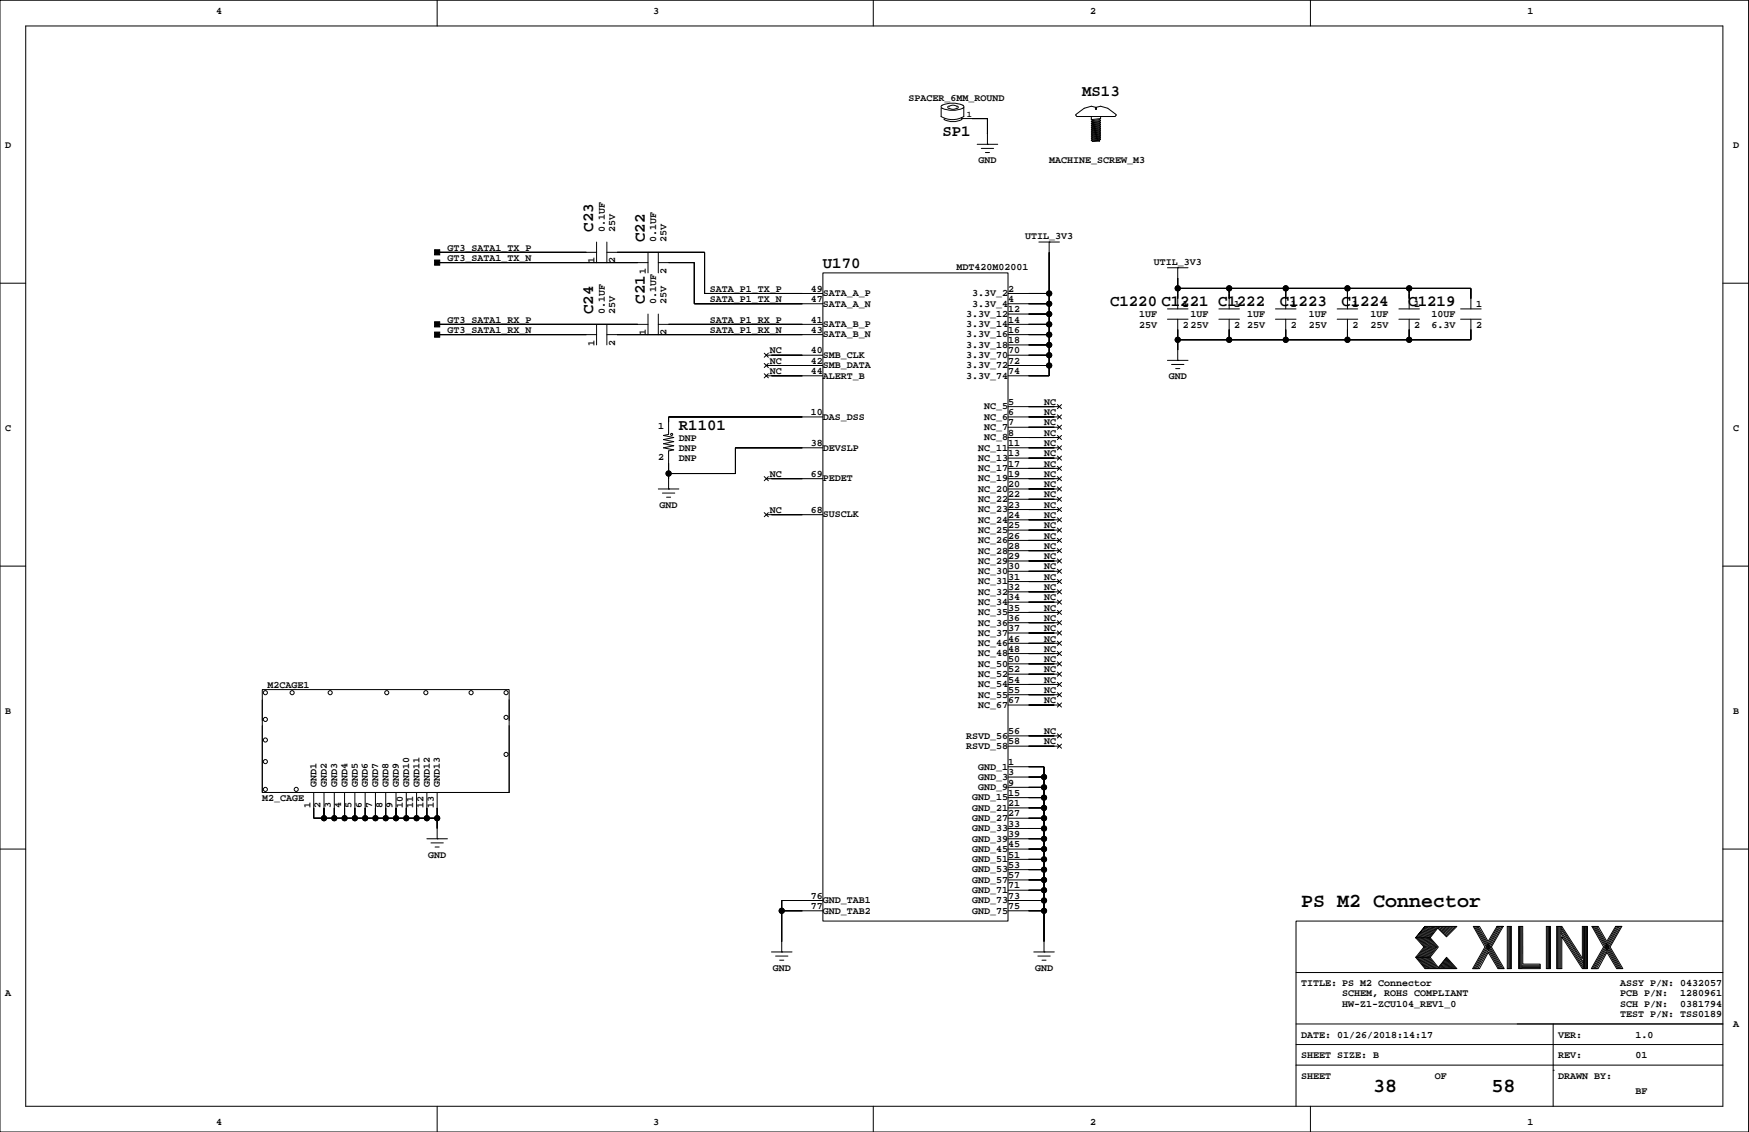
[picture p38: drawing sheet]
<svg xmlns="http://www.w3.org/2000/svg" width="432mm" height="279mm" viewBox="0 0 432 279" stroke-linecap="round" stroke-linejoin="round" font-family="sans-serif">
<defs><g id="words">
<g font-size="4.9">
<text x="321.2" y="223.9">PS M2 Connector</text>
<text x="339" y="269.6">38</text>
<text x="368.2" y="269.6">58</text>
</g>
<g font-size="3.9">
<text x="267.1" y="23.8">MS13</text>
<text x="232.7" y="33.7">SP1</text>
<text x="146.5" y="57.2" transform="rotate(-90 146.5 57.2)">C23</text>
<text x="159.2" y="59.7" transform="rotate(-90 159.2 59.7)">C22</text>
<text x="203.2" y="66.3">U170</text>
<text x="146.5" y="77.5" transform="rotate(-90 146.5 77.5)">C24</text>
<text x="159.2" y="75" transform="rotate(-90 159.2 75)">C21</text>
<text x="274" y="75.6">C1220 C1221 C1222</text>
<text x="315.9" y="75.6">C1223</text>
<text x="331.2" y="75.6">C1224</text>
<text x="347.7" y="75.6">C1219</text>
<text x="167.6" y="106">R1101</text>
</g>
<g font-size="2.5">
<text x="53.3" y="3.4">4</text>
<text x="161.3" y="3.4">3</text>
<text x="269.2" y="3.4">2</text>
<text x="377.1" y="3.4">1</text>
<text x="224.3" y="25">SPACER_6MM_ROUND</text>
<text x="1.3" y="36.4">D</text>
<text x="241.6" y="40.3">GND</text>
<text x="259" y="40.3">MACHINE_SCREW_M3</text>
<text x="427.9" y="36.4">D</text>
<text x="149.3" y="57.2" transform="rotate(-90 149.3 57.2)">0.1UF</text>
<text x="151.8" y="57.2" transform="rotate(-90 151.8 57.2)">25V</text>
<text x="162" y="59.7" transform="rotate(-90 162 59.7)">0.1UF</text>
<text x="164.5" y="59.7" transform="rotate(-90 164.5 59.7)">25V</text>
<text x="253.1" y="59">UTIL_3V3</text>
<text x="110.5" y="61.8">GT3_SATA1_TX_P</text>
<text x="110.5" y="64.4">GT3_SATA1_TX_N</text>
<text x="146.8" y="65" transform="rotate(-90 146.8 65)">1</text>
<text x="151.8" y="65" transform="rotate(-90 151.8 65)">2</text>
<text x="284.8" y="65.4">UTIL_3V3</text>
<text x="159.5" y="67.6" transform="rotate(-90 159.5 67.6)">1</text>
<text x="164.5" y="67.6" transform="rotate(-90 164.5 67.6)">2</text>
<text x="175.2" y="72">SATA_P1_TX_P</text>
<text x="200.2" y="72">49</text>
<text x="236.2" y="66.5">MDT420M02001</text>
<text x="248.9" y="72">2</text>
<text x="149.3" y="77.5" transform="rotate(-90 149.3 77.5)">0.1UF</text>
<text x="151.8" y="77.5" transform="rotate(-90 151.8 77.5)">25V</text>
<text x="162" y="75" transform="rotate(-90 162 75)">0.1UF</text>
<text x="164.5" y="75" transform="rotate(-90 164.5 75)">25V</text>
<text x="175.2" y="74.5">SATA_P1_TX_N</text>
<text x="200.2" y="74.5">47</text>
<text x="203.2" y="75.7">SATA_A_N</text>
<text x="203.2" y="73.1">SATA_A_P</text>
<text x="240" y="73.1">3.3V_2</text>
<text x="240" y="75.7">3.3V_4</text>
<text x="248.9" y="77.1">12</text>
<text x="248.9" y="74.5">4</text>
<text x="292" y="75.8">1</text>
<text x="304.7" y="75.8">1</text>
<text x="318.7" y="75.8">1</text>
<text x="333.9" y="75.8">1</text>
<text x="349.2" y="75.8">1</text>
<text x="364.4" y="75.8">1</text>
<text x="110.5" y="79.6">GT3_SATA1_RX_P</text>
<text x="110.5" y="82.2">GT3_SATA1_RX_N</text>
<text x="159.5" y="82.8" transform="rotate(-90 159.5 82.8)">1</text>
<text x="164.5" y="82.8" transform="rotate(-90 164.5 82.8)">2</text>
<text x="175.2" y="82.2">SATA_P1_RX_N</text>
<text x="175.2" y="79.6">SATA_P1_RX_P</text>
<text x="200.2" y="82.2">43</text>
<text x="200.2" y="79.6">41</text>
<text x="203.2" y="80.7">SATA_B_P</text>
<text x="203.2" y="83.3">SATA_B_N</text>
<text x="238.5" y="78.2">3.3V_12</text>
<text x="238.5" y="80.7">3.3V_14</text>
<text x="238.5" y="83.3">3.3V_16</text>
<text x="248.9" y="82.2">16</text>
<text x="248.9" y="79.6">14</text>
<text x="281.2" y="78.3">1UF</text>
<text x="281.2" y="80.9">25V</text>
<text x="292" y="80.9">2</text>
<text x="293.9" y="78.3">1UF</text>
<text x="293.9" y="80.9">25V</text>
<text x="304.7" y="80.9">2</text>
<text x="307.9" y="80.9">25V</text>
<text x="307.9" y="78.3">1UF</text>
<text x="318.7" y="80.9">2</text>
<text x="323.1" y="78.3">1UF</text>
<text x="323.1" y="80.9">25V</text>
<text x="333.9" y="80.9">2</text>
<text x="338.4" y="80.9">25V</text>
<text x="338.4" y="78.3">1UF</text>
<text x="349.2" y="80.9">2</text>
<text x="353.4" y="78.3">10UF</text>
<text x="353.4" y="80.9">6.3V</text>
<text x="364.4" y="80.9">2</text>
<text x="146.8" y="85.3" transform="rotate(-90 146.8 85.3)">1</text>
<text x="151.8" y="85.3" transform="rotate(-90 151.8 85.3)">2</text>
<text x="190" y="87.2">NC</text>
<text x="190" y="89.8">NC</text>
<text x="200.2" y="89.8">42</text>
<text x="200.2" y="87.2">40</text>
<text x="203.2" y="88.4">SMB_CLK</text>
<text x="238.5" y="85.8">3.3V_18</text>
<text x="238.5" y="88.4">3.3V_70</text>
<text x="248.9" y="89.8">72</text>
<text x="248.9" y="87.2">70</text>
<text x="248.9" y="84.7">18</text>
<text x="190" y="92.3">NC</text>
<text x="200.2" y="92.3">44</text>
<text x="203.2" y="90.9">SMB_DATA</text>
<text x="203.2" y="93.4">ALERT_B</text>
<text x="238.5" y="90.9">3.3V_72</text>
<text x="238.5" y="93.4">3.3V_74</text>
<text x="248.9" y="92.3">74</text>
<text x="288.5" y="93.6">GND</text>
<text x="242.9" y="101.1">NC_5</text>
<text x="248.9" y="99.9">5</text>
<text x="257.8" y="99.9">NC</text>
<text x="1.3" y="106.3">C</text>
<text x="162.5" y="105.9">1</text>
<text x="200.2" y="102.5">10</text>
<text x="203.2" y="103.6">DAS_DSS</text>
<text x="242.9" y="103.6">NC_6</text>
<text x="242.9" y="106.1">NC_7</text>
<text x="248.9" y="107.5">8</text>
<text x="248.9" y="105">7</text>
<text x="248.9" y="102.5">6</text>
<text x="257.8" y="102.5">NC</text>
<text x="257.8" y="105">NC</text>
<text x="257.8" y="107.5">NC</text>
<text x="427.9" y="106.3">C</text>
<text x="162.5" y="113.5">2</text>
<text x="167.6" y="111.4">DNP</text>
<text x="167.6" y="108.8">DNP</text>
<text x="167.6" y="113.9">DNP</text>
<text x="200.2" y="110.1">38</text>
<text x="203.2" y="111.2">DEVSLP</text>
<text x="241.5" y="111.2">NC_11</text>
<text x="241.5" y="113.8">NC_13</text>
<text x="242.9" y="108.7">NC_8</text>
<text x="248.9" y="112.6">13</text>
<text x="248.9" y="110.1">11</text>
<text x="257.8" y="110.1">NC</text>
<text x="257.8" y="112.6">NC</text>
<text x="190" y="117.7">NC</text>
<text x="200.2" y="117.7">69</text>
<text x="203.2" y="118.8">PEDET</text>
<text x="241.5" y="116.3">NC_17</text>
<text x="241.5" y="118.8">NC_19</text>
<text x="248.9" y="117.7">19</text>
<text x="248.9" y="115.2">17</text>
<text x="257.8" y="115.2">NC</text>
<text x="257.8" y="117.7">NC</text>
<text x="162.8" y="125.3">GND</text>
<text x="241.5" y="121.4">NC_20</text>
<text x="241.5" y="123.9">NC_22</text>
<text x="248.9" y="125.3">23</text>
<text x="248.9" y="122.8">22</text>
<text x="248.9" y="120.2">20</text>
<text x="257.8" y="120.2">NC</text>
<text x="257.8" y="122.8">NC</text>
<text x="257.8" y="125.3">NC</text>
<text x="190" y="126.6">NC</text>
<text x="200.2" y="126.6">68</text>
<text x="203.2" y="127.7">SUSCLK</text>
<text x="241.5" y="126.5">NC_23</text>
<text x="241.5" y="129">NC_24</text>
<text x="241.5" y="131.5">NC_25</text>
<text x="248.9" y="130.4">25</text>
<text x="248.9" y="127.9">24</text>
<text x="257.8" y="127.9">NC</text>
<text x="257.8" y="130.4">NC</text>
<text x="241.5" y="134.1">NC_26</text>
<text x="241.5" y="136.6">NC_28</text>
<text x="248.9" y="135.5">28</text>
<text x="248.9" y="132.9">26</text>
<text x="257.8" y="132.9">NC</text>
<text x="257.8" y="135.5">NC</text>
<text x="241.5" y="139.2">NC_29</text>
<text x="241.5" y="141.7">NC_30</text>
<text x="248.9" y="143.1">31</text>
<text x="248.9" y="140.6">30</text>
<text x="248.9" y="138">29</text>
<text x="257.8" y="138">NC</text>
<text x="257.8" y="140.6">NC</text>
<text x="257.8" y="143.1">NC</text>
<text x="241.5" y="144.2">NC_31</text>
<text x="241.5" y="146.8">NC_32</text>
<text x="241.5" y="149.3">NC_34</text>
<text x="248.9" y="148.2">34</text>
<text x="248.9" y="145.6">32</text>
<text x="257.8" y="145.6">NC</text>
<text x="257.8" y="148.2">NC</text>
<text x="241.5" y="151.9">NC_35</text>
<text x="241.5" y="154.4">NC_36</text>
<text x="248.9" y="155.8">37</text>
<text x="248.9" y="153.3">36</text>
<text x="248.9" y="150.7">35</text>
<text x="257.8" y="150.7">NC</text>
<text x="257.8" y="153.3">NC</text>
<text x="257.8" y="155.8">NC</text>
<text x="241.5" y="156.9">NC_37</text>
<text x="241.5" y="159.5">NC_46</text>
<text x="248.9" y="160.9">48</text>
<text x="248.9" y="158.3">46</text>
<text x="257.8" y="158.3">NC</text>
<text x="257.8" y="160.9">NC</text>
<text x="241.5" y="162">NC_48</text>
<text x="241.5" y="164.6">NC_50</text>
<text x="241.5" y="167.1">NC_52</text>
<text x="248.9" y="166">52</text>
<text x="248.9" y="163.4">50</text>
<text x="257.8" y="163.4">NC</text>
<text x="257.8" y="166">NC</text>
<text x="66" y="169.8">M2CAGE1</text>
<text x="241.5" y="169.6">NC_54</text>
<text x="241.5" y="172.2">NC_55</text>
<text x="248.9" y="173.6">67</text>
<text x="248.9" y="171">55</text>
<text x="248.9" y="168.5">54</text>
<text x="257.8" y="168.5">NC</text>
<text x="257.8" y="171">NC</text>
<text x="257.8" y="173.6">NC</text>
<text x="1.3" y="176.1">B</text>
<text x="241.5" y="174.7">NC_67</text>
<text x="427.9" y="176.1">B</text>
<text x="238.5" y="182.3">RSVD_56</text>
<text x="238.5" y="184.9">RSVD_58</text>
<text x="248.9" y="183.7">58</text>
<text x="248.9" y="181.2">56</text>
<text x="257.8" y="181.2">NC</text>
<text x="257.8" y="183.7">NC</text>
<text x="241.5" y="189.9">GND_1</text>
<text x="248.9" y="191.4">3</text>
<text x="248.9" y="188.8">1</text>
<text x="64.8" y="197.7">M2_CAGE</text>
<text x="78.1" y="194.3" transform="rotate(-90 78.1 194.3)">GND1</text>
<text x="80.7" y="194.3" transform="rotate(-90 80.7 194.3)">GND2</text>
<text x="83.2" y="194.3" transform="rotate(-90 83.2 194.3)">GND3</text>
<text x="85.8" y="194.3" transform="rotate(-90 85.8 194.3)">GND4</text>
<text x="88.3" y="194.3" transform="rotate(-90 88.3 194.3)">GND5</text>
<text x="90.8" y="194.3" transform="rotate(-90 90.8 194.3)">GND6</text>
<text x="93.4" y="194.3" transform="rotate(-90 93.4 194.3)">GND7</text>
<text x="95.9" y="194.3" transform="rotate(-90 95.9 194.3)">GND8</text>
<text x="98.5" y="194.3" transform="rotate(-90 98.5 194.3)">GND9</text>
<text x="101" y="194.3" transform="rotate(-90 101 194.3)">GND10</text>
<text x="103.5" y="194.3" transform="rotate(-90 103.5 194.3)">GND11</text>
<text x="106.1" y="194.3" transform="rotate(-90 106.1 194.3)">GND12</text>
<text x="108.6" y="194.3" transform="rotate(-90 108.6 194.3)">GND13</text>
<text x="240" y="197.6">GND_15</text>
<text x="241.5" y="192.5">GND_3</text>
<text x="241.5" y="195">GND_9</text>
<text x="248.9" y="196.4">15</text>
<text x="248.9" y="193.9">9</text>
<text x="76.6" y="199.4" transform="rotate(-90 76.6 199.4)">1</text>
<text x="79.2" y="199.4" transform="rotate(-90 79.2 199.4)">2</text>
<text x="81.7" y="199.4" transform="rotate(-90 81.7 199.4)">3</text>
<text x="84.2" y="199.4" transform="rotate(-90 84.2 199.4)">4</text>
<text x="86.8" y="199.4" transform="rotate(-90 86.8 199.4)">5</text>
<text x="89.3" y="199.4" transform="rotate(-90 89.3 199.4)">6</text>
<text x="91.9" y="199.4" transform="rotate(-90 91.9 199.4)">7</text>
<text x="94.4" y="199.4" transform="rotate(-90 94.4 199.4)">8</text>
<text x="96.9" y="199.4" transform="rotate(-90 96.9 199.4)">9</text>
<text x="99.5" y="199.4" transform="rotate(-90 99.5 199.4)">10</text>
<text x="102" y="199.4" transform="rotate(-90 102 199.4)">11</text>
<text x="104.6" y="199.4" transform="rotate(-90 104.6 199.4)">12</text>
<text x="107.1" y="199.4" transform="rotate(-90 107.1 199.4)">13</text>
<text x="240" y="200.1">GND_21</text>
<text x="240" y="202.6">GND_27</text>
<text x="248.9" y="201.5">27</text>
<text x="248.9" y="199">21</text>
<text x="240" y="205.2">GND_33</text>
<text x="240" y="207.7">GND_39</text>
<text x="248.9" y="209.1">45</text>
<text x="248.9" y="206.6">39</text>
<text x="248.9" y="204">33</text>
<text x="105.7" y="211.7">GND</text>
<text x="240" y="210.3">GND_45</text>
<text x="240" y="212.8">GND_51</text>
<text x="240" y="215.3">GND_53</text>
<text x="248.9" y="214.2">53</text>
<text x="248.9" y="211.7">51</text>
<text x="200.2" y="221.8">76</text>
<text x="240" y="217.9">GND_57</text>
<text x="240" y="220.4">GND_71</text>
<text x="248.9" y="221.8">73</text>
<text x="248.9" y="219.3">71</text>
<text x="248.9" y="216.7">57</text>
<text x="200.2" y="224.4">77</text>
<text x="203.2" y="223">GND_TAB1</text>
<text x="203.2" y="225.5">GND_TAB2</text>
<text x="240" y="223">GND_73</text>
<text x="240" y="225.5">GND_75</text>
<text x="248.9" y="224.4">75</text>
<text x="190.8" y="239.6">GND</text>
<text x="255.5" y="239.6">GND</text>
<text x="1.3" y="245.9">A</text>
<text x="321.2" y="243.4">TITLE: PS M2 Connector</text>
<text x="331.4" y="245.9">SCHEM, ROHS COMPLIANT</text>
<text x="400" y="245.9">PCB P/N:</text>
<text x="400" y="243.4">ASSY P/N: 0432057</text>
<text x="414.8" y="245.9">1280961</text>
<text x="331.4" y="248.5">HW-Z1-ZCU104_REV1_0</text>
<text x="400" y="251">TEST P/N: TSS0189</text>
<text x="400" y="248.5">SCH P/N:</text>
<text x="414.8" y="248.5">0381794</text>
<text x="321.2" y="256.1">DATE: 01/26/2018:14:17</text>
<text x="384.7" y="256.1">VER:</text>
<text x="403.8" y="256.1">1.0</text>
<text x="427.9" y="253.6">A</text>
<text x="321.2" y="261.2">SHEET SIZE: B</text>
<text x="384.7" y="261.2">REV:</text>
<text x="403.8" y="261.2">01</text>
<text x="321.2" y="266.3">SHEET</text>
<text x="354.2" y="266.3">OF</text>
<text x="384.7" y="266.3">DRAWN BY:</text>
<text x="403.8" y="270.1">BF</text>
<text x="53.3" y="277.7">4</text>
<text x="161.3" y="277.7">3</text>
<text x="269.2" y="277.7">2</text>
<text x="377.1" y="277.7">1</text>
</g>
<text font-size="2.1" x="238.7" y="28.9">1</text>
</g></defs>
<g fill="none" stroke="#000" stroke-width=".25">
<path d="M0 .1h431.7v279.3h-431.7zM6.3 6.4h419.1v266.7h-419.1zM107.9 .1v6.3M215.6 .1v6.3M323.5 .1v6.3M232.3 28.7a5.5 5.5 0 0 0 5.7 0M232.4 26.7v2.1M232.6 26a6 6 0 0 1 5.3 .2v.3a5.8 5.8 0 0 1-5.3 .2M232.6 26l-.3 .3 .3 .4M233.1 29.3v.2M234 26.3a2.11 2.11 0 0 1 2.6 .2 1.91 1.91 0 0 1-2.6 0zM237.4 29l.1 .5-1.9 .5-1.3-.1-1.2-.4"/>
<path d="M237.4 29.3h6.4v6.3M237.9 26.5v2.3M241.2 35.6h5.1M242.3 36.6h3M243.3 37.6h1M243.8 35.6h.1M265.6 28.3l2.1-1.6 1.7-.5 1 .3v.5h.3v-.5l1-.3 1.8 .5 2 1.6v.2l-.2 .3h-9.4zM269.4 34.6l.3 .3M269.4 32.1l.3 .2M269.4 34.1l.3 .2M269.4 31.6l.3 .2M269.4 33.6l.3 .2"/>
<path d="M269.4 31l.3 .3M269.4 33.1l.3 .2M269.4 30.5l.3 .3M269.4 32.6l.3 .2M269.4 30l.3 .3M269.4 29.5l.3 .3M269.4 28.8v.7M269.7 34.3l-.3 .3M269.7 33.8l-.3 .3M269.7 33.3l-.3 .3M269.7 32.8l-.3 .3M269.7 32.3l-.3 .3"/>
<path d="M269.7 31.8l-.3 .3M269.7 31.3l-.3 .3M269.7 30.3l-.3 .2M269.7 29.8l-.3 .2M269.7 30.8l-.3 .2M271.5 34.1l-1.8 .2M271.5 34.1l.2 .2M271.5 33.6l-1.8 .2M271.5 33.6l.2 .2M271.5 33.1l-1.8 .2M271.5 33.1l.2 .2M271.5 32.6l-1.8 .2"/>
<path d="M271.5 32.6l.2 .2M271.5 32.1l-1.8 .2M271.5 32.1l.2 .2M271.5 31.6l-1.8 .2M271.5 31.6l.2 .2M271.5 31l-1.8 .3M271.5 31l.2 .3M271.5 30.5l-1.8 .3M271.5 30l-1.8 .3M271.5 30l.2 .3M271.5 29.5l-1.8 .3M271.5 29.5l.2 .3"/>
<path d="M271.5 30.5l.2 .3M271.5 34.6l-1.8 .3M271.5 34.6v.3h-1.8M271.7 34.3l-.2 .3M271.7 32.3l-.2 .3M271.7 33.8l-2.3 .3M271.7 33.8l-.2 .3M271.7 31.8l-.2 .3M271.7 33.3l-2.3 .3M271.7 33.3l-.2 .3M271.7 31.3l-.2 .3M271.7 32.8l-2.3 .3"/>
<path d="M271.7 32.8l-.2 .3M271.7 30.8l-.2 .2M271.7 32.3l-2.3 .3M271.7 30.3l-.2 .2M271.7 31.8l-2.3 .3M271.7 29.8l-.2 .2M271.7 31.3l-2.3 .3M271.7 29.3l-.2 .2M271.7 30.3l-2.3 .2M271.7 30.8l-2.3 .2M271.7 28.8v.5M271.7 29.8l-2.3 .2"/>
<path d="M271.7 29.3l-2.3 .2M271.7 34.3l-2.3 .3M147.3 59.7v5.1M149.8 59.7v5.1M256.5 59.7h5.1M259 59.7h.1M259 59.7v33.1h-10.1M0 69.9h6.3M107.9 64.8h52.1M107.9 62.3h39.4M149.8 62.3h24.2v10.1h29.2M160 62.3v5.1"/>
<path d="M160 77.5v5.1M162.5 62.3v5.1M162.5 77.5v5.1M162.5 64.8h8.9v10.2h31.8M203.2 67.4h45.7v159.9h-45.7zM248.9 72.4h10.1M248.9 75h10.1M248.9 77.5h10.1M288.2 78.8h5.1M288.2 76.2h5.1M288.2 66.1h5.1M290.8 72.4h.1"/>
<path d="M290.8 71.2h.1M290.8 66.1h.1M290.8 66.1v10.1M290.8 78.8v10.1M290.8 71.2h72.3v5M300.9 78.8h5.1M300.9 76.2h5.1M303.5 72.4h.1M303.5 71.2v5M303.5 78.8v5.1M314.9 78.8h5.1M314.9 76.2h5.1"/>
<path d="M317.4 72.4h.1M317.4 71.2v5M317.4 78.8v5.1M330.1 78.8h5.1M330.1 76.2h5.1M332.7 72.4h.1M332.7 71.2v5M332.7 78.8v5.1M345.4 78.8h5M345.4 76.2h5M347.9 72.4h.1M347.9 71.2v5"/>
<path d="M347.9 78.8v5.1M360.6 78.8h5.1M360.6 76.2h5.1M363.1 78.8v5.1h-72.3M425.4 69.9h6.3M107.9 80.1h52.1M107.9 82.6h39.4M147.3 80.1v5M149.8 80.1v5M149.8 82.6h53.4M162.5 80.1h40.7M188.7 87.2l1 1"/>
<path d="M188.7 92.2l1 1.1M188.7 89.7l1 1M189.2 87.7h14M189.2 90.2h14M189.2 92.8h14M189.7 87.2l-1 1M189.7 92.2l-1 1.1M189.7 89.7l-1 1M248.9 80.1h10.1M248.9 82.6h10.1M248.9 87.7h10.1M248.9 90.2h10.1"/>
<path d="M248.9 85.1h10.1M261.1 99.9l1 1M262.1 99.9l-1 1M288.2 88.9h5.1M289.2 90h3.1M290.3 91h1M290.8 88.9h.1M188.7 117.6l1 1.1M189.2 118.1h14M189.7 117.6l-1 1.1M203.2 102.9h-38.1v4.3l-1.3 .3 2.5 .5-2.5 .5 2.5 .5-2.5 .5 2.5 .5-2.5 .5 2.5 .5-1.2 .3v9.4M203.2 110.5h-21.6v6.4h-16.5"/>
<path d="M248.9 102.9h12.7M248.9 110.5h12.7M248.9 118.1h12.7M248.9 100.4h12.7M248.9 105.4h12.7M248.9 108h12.7M248.9 113.1h12.7M248.9 115.6h12.7M261.1 102.4l1 1M261.1 104.9l1 1.1M261.1 107.5l1 1M261.1 110l1 1"/>
<path d="M261.1 112.6l1 1M261.1 115.1l1 1M261.1 117.6l1 1.1M262.1 102.4l-1 1M262.1 104.9l-1 1.1M262.1 107.5l-1 1M262.1 110l-1 1M262.1 112.6l-1 1M262.1 115.1l-1 1M262.1 117.6l-1 1.1M0 139.7h6.3M162.5 120.7h5.1"/>
<path d="M163.5 121.7h3.1M164.6 122.7h1M165.1 120.7h.1M188.7 126.5l1 1M189.2 127h14M189.7 126.5l-1 1M248.9 120.7h12.7M248.9 123.2h12.7M248.9 125.8h12.7M248.9 128.3h12.7M248.9 130.8h12.7M248.9 133.4h12.7"/>
<path d="M248.9 135.9h12.7M248.9 138.5h12.7M261.1 120.2l1 1M261.1 122.7l1 1M261.1 125.3l1 1M261.1 127.8l1 1M261.1 130.3l1 1.1M261.1 132.9l1 1M261.1 135.4l1 1M261.1 138l1 1M262.1 120.2l-1 1M262.1 122.7l-1 1"/>
<path d="M262.1 125.3l-1 1M262.1 127.8l-1 1M262.1 130.3l-1 1.1M262.1 132.9l-1 1M262.1 135.4l-1 1M262.1 138l-1 1M425.4 139.7h6.3M248.9 141h12.7M248.9 143.5h12.7M248.9 146.1h12.7M248.9 148.6h12.7M248.9 151.2h12.7"/>
<path d="M248.9 153.7h12.7M248.9 156.2h12.7M248.9 158.8h12.7M261.1 140.5l1 1M261.1 143l1 1M261.1 145.6l1 1M261.1 148.1l1 1M261.1 150.7l1 1M261.1 153.2l1 1M261.1 155.7l1 1M261.1 158.3l1 1M262.1 140.5l-1 1"/>
<path d="M262.1 143l-1 1M262.1 145.6l-1 1M262.1 148.1l-1 1M262.1 150.7l-1 1M262.1 153.2l-1 1M262.1 155.7l-1 1M262.1 158.3l-1 1M64.8 170.2h60.9v25.4h-60.9zM64.8 172.7v5.1M64.8 179.1v16.5M125.7 172.7v5.1M125.7 179.1v16.5h-50.8"/>
<path d="M248.9 161.3h12.7M248.9 163.9h12.7M248.9 166.4h12.7M248.9 168.9h12.7M248.9 171.5h12.7M248.9 174h12.7M261.1 160.8l1 1M261.1 163.3l1 1.1M261.1 165.9l1 1M261.1 168.4l1 1M261.1 171l1 1M261.1 173.5l1 1"/>
<path d="M262.1 160.8l-1 1M262.1 163.3l-1 1.1M262.1 165.9l-1 1M262.1 168.4l-1 1M262.1 171l-1 1M262.1 173.5l-1 1M77.5 195.6v6.3h30.4M80 195.6v6.3M82.5 195.6v6.3M85.1 195.6v6.3M87.6 195.6v6.3M90.1 195.6v6.3"/>
<path d="M92.7 195.6v6.3M95.2 195.6v6.3M97.8 195.6v6.3M100.3 195.6v6.3M102.8 195.6v6.3M105.4 195.6v6.3M107.9 195.6v11.4M248.9 189.3h8.9v45.7M248.9 191.8h8.9M248.9 194.3h8.9M248.9 196.9h8.9M248.9 199.4h8.9"/>
<path d="M248.9 181.6h12.7M248.9 184.2h12.7M261.1 181.1l1 1M261.1 183.7l1 1M262.1 181.1l-1 1M262.1 183.7l-1 1M0 209.6h6.3M105.4 207h5.1M106.4 208h3M107.4 209.1h1M107.9 207h.1M248.9 209.6h8.9"/>
<path d="M248.9 201.9h8.9M248.9 204.5h8.9M248.9 207h8.9M248.9 212.1h8.9M248.9 214.6h8.9M248.9 217.2h8.9M248.9 219.7h8.9M425.4 209.6h6.3M190.5 235h5M191.5 236h3M192.5 237h1M193 235h.1"/>
<path d="M193 224.8h10.2M203.2 222.3h-10.2v12.7M248.9 222.3h8.9M248.9 224.8h8.9M255.2 235h5.1M256.2 236h3.1M257.2 237h1.1M257.8 235h.1M349.5 236.3h3.6M349.9 231.5l1.9 2.2-2 2.6 2.2 2.8M350.1 236.3l2.2 2.8M350.2 231.5l1.9 2.3-2 2.5"/>
<path d="M350.4 236.3l2.2 2.8M350.5 231.5l1.9 2.3-2 2.5M350.6 236.3l2.3 2.7M350.8 231.5l1.9 2.3-2 2.5M351 236.3l2.2 2.8M351.1 231.5l1.9 2.3-2 2.5M351.3 236.3l2.2 2.8M351.4 231.5l1.9 2.3-2 2.5M351.6 236.3l2.2 2.8M351.7 231.5l1.9 2.2M351.8 228.7l-2.3 2.8 2.3-2.8h7.9l-2.6 2.5-2.1-2.1-1.9 2.4 2 2.2-2 2.6 2 2.5 2-2.5 2.6 2.8h-7.9l-2.3-2.8M351.9 236.3l2.2 2.8"/>
<path d="M352 231.5l1.9 2.2M352.1 228.7l-2.2 2.7M352.2 236.3l2.2 2.8M352.3 231.5l1.9 2.3-2 2.5M352.4 228.7l-2.2 2.7M352.5 236.3l2.2 2.8M352.6 231.5l1.9 2.2M352.7 228.7l-2.2 2.7M352.8 236.3l2.2 2.8M352.8 231.5l2 2.2M353 228.7l-2.2 2.7M353.1 231.5h-3.6l2.1 2.2-2.1 2.6"/>
<path d="M353.2 228.7l-2.1 2.7M353.6 233.8l-2 2.5M353.6 228.7l-2.2 2.7M353.8 228.7l-2.1 2.7M353.9 233.8l-1.9 2.4M354.1 228.7l-2.1 2.7M354.4 228.7l-2.1 2.7M354.5 233.8l-2 2.5M354.7 228.7l-2.1 2.7M354.8 233.8l-2 2.5M355 228.7l-2.1 2.7M355.2 238.8l.2 .3"/>
<path d="M355.3 238.6l.4 .5M355.4 228.7l-.4 .4M355.4 238.4l.6 .7M355.6 238.3l.7 .8M355.7 238.1l.9 1M355.7 228.7l-.5 .5M355.9 237.9l1 1.2M356 237.8l1.2 1.3M356.1 228.7l-.8 .7M356.1 237.6l1.4 1.4M356.3 237.4l1.5 1.7M356.4 237.2l1.6 1.9"/>
<path d="M356.5 228.7l-1 .9M356.5 237.1l1.8 2M356.7 236.9l1.9 2.2M356.8 236.7l2.1 2.4M356.8 228.7l-1.1 1.1M356.9 236.6l2.3 2.5M357.1 236.5l2.3 2.6M357.2 228.7l-1.3 1.2M357.5 228.7l-1.4 1.4M357.8 228.7l-1.6 1.6M358.2 228.7l-1.8 1.7M358.5 228.7l-1.9 1.9"/>
<path d="M359 228.7l-2.2 2.1M359.3 228.7l-2.3 2.3M364 228.7l6.1 10.4M364.3 228.7l6.1 10.4M364.6 228.7l6.1 10.4M364.9 228.7l6.1 10.4M367.4 232.3l-2.1-3.6h-1.6l2.9 5-3 5.4h1.7l2.1-4 2.4 4h1.6l-3.2-5.4M369.6 228.7l-2.2 3.6M369.8 228.7l-5.9 10.4M370.2 228.7l-6 10.4M370.5 228.7l-6 10.4M370.8 228.7l-6 10.4"/>
<path d="M371.1 228.7h-1.5h1.5l-2.9 5M372.1 228.7h1v10.4h-1zM372.4 228.7v10.4M372.6 228.7v10.4M372.9 228.7v10.4M374.9 228.7h1v9.3h4.3v1.1h-5.3zM375.1 228.7v10.4M375.4 228.7v10.4M375.7 228.7v10.4M375.7 238.2h4.5M375.7 238.5h4.5M375.7 238.8h4.5"/>
<path d="M381.8 228.7h1v10.4h-1zM382 228.7v10.4M382.3 228.7v10.4M382.5 228.7v10.4M384.3 228.7h1.3l5.1 7.8v-7.8h1.2v10.4h-1.2l-5.1-7.9v7.9h-1.3zM384.5 228.7v10.4M384.8 228.7v10.4M385.1 228.7v10.4M385.3 228.7v10.4M385.3 230.3l5.6 8.7M385.3 229.8l5.6 8.7M385.3 229.2l5.6 8.7"/>
<path d="M385.3 228.8l5.6 8.7M390.9 228.7v10.4M391.2 228.7v10.4M391.5 228.7v10.4M391.7 228.6v10.4M393.3 228.7l6.1 10.4M393.6 228.7l6.1 10.4M393.9 228.7l6.1 10.4M394.2 228.7l6.1 10.4M396.7 232.3l-2.1-3.6h-1.6l2.9 5-3 5.4M397.5 233.7l3.2 5.4h-1.6l-2.4-4-2.2 4h-1.6M398.9 228.7l-2.2 3.6"/>
<path d="M399.1 228.7l-6 10.4M399.4 228.7l-5.9 10.4M399.7 228.7l-5.9 10.4M400.1 228.7l-6 10.4M400.4 228.7h-1.5h1.5l-2.9 5M425.4 227.3h-105.4v35.6M320 257.8h105.4M320 252.7h105.4M320 240h105.4M383.5 252.7v20.4M107.9 273.1v6.3M215.6 273.1v6.3"/>
<path d="M320 262.9v10.2M320 262.9h105.4M323.5 273.1v6.3M383.5 264.2h.1"/>
<circle cx="259" cy="75" r=".63"/>
<circle cx="259" cy="72.4" r=".63"/>
<circle cx="259" cy="77.5" r=".63"/>
<circle cx="290.8" cy="71.2" r=".63"/>
<circle cx="303.5" cy="71.2" r=".63"/>
<circle cx="317.4" cy="71.2" r=".63"/>
<circle cx="332.7" cy="71.2" r=".63"/>
<circle cx="347.9" cy="71.2" r=".63"/>
<circle cx="259" cy="82.6" r=".63"/>
<circle cx="259" cy="87.7" r=".63"/>
<circle cx="259" cy="80.1" r=".63"/>
<circle cx="259" cy="90.2" r=".63"/>
<circle cx="259" cy="85.1" r=".63"/>
<circle cx="290.8" cy="83.9" r=".63"/>
<circle cx="303.5" cy="83.9" r=".63"/>
<circle cx="317.4" cy="83.9" r=".63"/>
<circle cx="332.7" cy="83.9" r=".63"/>
<circle cx="347.9" cy="83.9" r=".63"/>
<circle cx="165.1" cy="116.9" r=".63"/>
<circle cx="165.8" cy="107.2" r=".25"/>
<circle cx="65.5" cy="171" r=".51"/>
<circle cx="65.5" cy="177.6" r=".51"/>
<circle cx="72.1" cy="171" r=".51"/>
<circle cx="81.5" cy="171" r=".51"/>
<circle cx="95.5" cy="171" r=".51"/>
<circle cx="105.1" cy="171" r=".51"/>
<circle cx="116.3" cy="171" r=".51"/>
<circle cx="124.9" cy="171" r=".51"/>
<circle cx="124.9" cy="177.1" r=".51"/>
<circle cx="65.5" cy="188" r=".51"/>
<circle cx="65.5" cy="194.8" r=".51"/>
<circle cx="65.5" cy="182.6" r=".51"/>
<circle cx="73.1" cy="194.8" r=".51"/>
<circle cx="124.9" cy="186.2" r=".51"/>
<circle cx="257.8" cy="194.3" r=".63"/>
<circle cx="257.8" cy="191.8" r=".63"/>
<circle cx="257.8" cy="199.4" r=".63"/>
<circle cx="257.8" cy="196.9" r=".63"/>
<circle cx="80" cy="201.9" r=".63"/>
<circle cx="82.5" cy="201.9" r=".63"/>
<circle cx="85.1" cy="201.9" r=".63"/>
<circle cx="87.6" cy="201.9" r=".63"/>
<circle cx="90.1" cy="201.9" r=".63"/>
<circle cx="92.7" cy="201.9" r=".63"/>
<circle cx="95.2" cy="201.9" r=".63"/>
<circle cx="97.8" cy="201.9" r=".63"/>
<circle cx="100.3" cy="201.9" r=".63"/>
<circle cx="102.8" cy="201.9" r=".63"/>
<circle cx="105.4" cy="201.9" r=".63"/>
<circle cx="107.9" cy="201.9" r=".63"/>
<circle cx="257.8" cy="209.6" r=".63"/>
<circle cx="257.8" cy="201.9" r=".63"/>
<circle cx="257.8" cy="207" r=".63"/>
<circle cx="257.8" cy="214.6" r=".63"/>
<circle cx="257.8" cy="219.7" r=".63"/>
<circle cx="257.8" cy="212.1" r=".63"/>
<circle cx="257.8" cy="204.5" r=".63"/>
<circle cx="257.8" cy="217.2" r=".63"/>
<circle cx="193" cy="224.8" r=".63"/>
<circle cx="257.8" cy="222.3" r=".63"/>
<circle cx="257.8" cy="224.8" r=".63"/>
</g>
<g fill="#000" stroke="#000" stroke-width=".25">
<path d="M243.8 29.3v3.8z" fill-rule="evenodd"/>
<path d="M240 29.3h3.8z" fill-rule="evenodd"/>
<path d="M107.3 61.6h1.3v1.3h-1.3z" fill-rule="evenodd"/>
<path d="M107.3 64.2h1.3v1.3h-1.3z" fill-rule="evenodd"/>
<path d="M107.9 62.3h36.8z" fill-rule="evenodd"/>
<path d="M107.9 64.8h49.5z" fill-rule="evenodd"/>
<path d="M165.1 64.8h6.3z" fill-rule="evenodd"/>
<path d="M171.4 64.8v10.2z" fill-rule="evenodd"/>
<path d="M152.4 62.3h21.6z" fill-rule="evenodd"/>
<path d="M174 62.3v10.1z" fill-rule="evenodd"/>
<path d="M174 72.4h24.1z" fill-rule="evenodd"/>
<path d="M171.4 75h26.7z" fill-rule="evenodd"/>
<path d="M253.9 77.5h5.1z" fill-rule="evenodd"/>
<path d="M259 77.5v2.6z" fill-rule="evenodd"/>
<path d="M259 75v2.5z" fill-rule="evenodd"/>
<path d="M259 72.4v2.6z" fill-rule="evenodd"/>
<path d="M259 62.3v10.1z" fill-rule="evenodd"/>
<path d="M253.9 72.4h5.1z" fill-rule="evenodd"/>
<path d="M253.9 75h5.1z" fill-rule="evenodd"/>
<path d="M290.8 72.4v1.3z" fill-rule="evenodd"/>
<path d="M290.8 71.2v1.2z" fill-rule="evenodd"/>
<path d="M290.8 68.6v2.6z" fill-rule="evenodd"/>
<path d="M303.5 72.4v1.3z" fill-rule="evenodd"/>
<path d="M303.5 71.2v1.2z" fill-rule="evenodd"/>
<path d="M290.8 71.2h12.7z" fill-rule="evenodd"/>
<path d="M317.4 72.4v1.3z" fill-rule="evenodd"/>
<path d="M317.4 71.2v1.2z" fill-rule="evenodd"/>
<path d="M303.5 71.2h13.9z" fill-rule="evenodd"/>
<path d="M332.7 72.4v1.3z" fill-rule="evenodd"/>
<path d="M332.7 71.2v1.2z" fill-rule="evenodd"/>
<path d="M317.4 71.2h15.3z" fill-rule="evenodd"/>
<path d="M347.9 72.4v1.3z" fill-rule="evenodd"/>
<path d="M347.9 71.2v1.2z" fill-rule="evenodd"/>
<path d="M332.7 71.2h15.2z" fill-rule="evenodd"/>
<path d="M363.1 71.2v2.5z" fill-rule="evenodd"/>
<path d="M347.9 71.2h15.2z" fill-rule="evenodd"/>
<path d="M107.3 79.4h1.3v1.3h-1.3z" fill-rule="evenodd"/>
<path d="M107.3 82h1.3v1.2h-1.3z" fill-rule="evenodd"/>
<path d="M107.9 82.6h36.8z" fill-rule="evenodd"/>
<path d="M107.9 80.1h49.5z" fill-rule="evenodd"/>
<path d="M152.4 82.6h45.7z" fill-rule="evenodd"/>
<path d="M165.1 80.1h33z" fill-rule="evenodd"/>
<path d="M190.5 87.7h7.6z" fill-rule="evenodd"/>
<path d="M190.5 92.8h7.6z" fill-rule="evenodd"/>
<path d="M190.5 90.2h7.6z" fill-rule="evenodd"/>
<path d="M253.9 80.1h5.1z" fill-rule="evenodd"/>
<path d="M259 80.1v2.5z" fill-rule="evenodd"/>
<path d="M253.9 82.6h5.1z" fill-rule="evenodd"/>
<path d="M259 82.6v2.5z" fill-rule="evenodd"/>
<path d="M253.9 85.1h5.1z" fill-rule="evenodd"/>
<path d="M259 85.1v2.6z" fill-rule="evenodd"/>
<path d="M253.9 87.7h5.1z" fill-rule="evenodd"/>
<path d="M259 87.7v2.5z" fill-rule="evenodd"/>
<path d="M253.9 90.2h5.1z" fill-rule="evenodd"/>
<path d="M259 90.2v2.6z" fill-rule="evenodd"/>
<path d="M253.9 92.8h5.1z" fill-rule="evenodd"/>
<path d="M290.8 81.3v2.6z" fill-rule="evenodd"/>
<path d="M290.8 83.9v2.5z" fill-rule="evenodd"/>
<path d="M303.5 81.3v2.6z" fill-rule="evenodd"/>
<path d="M290.8 83.9h12.7z" fill-rule="evenodd"/>
<path d="M317.4 81.3v2.6z" fill-rule="evenodd"/>
<path d="M303.5 83.9h13.9z" fill-rule="evenodd"/>
<path d="M332.7 81.3v2.6z" fill-rule="evenodd"/>
<path d="M317.4 83.9h15.3z" fill-rule="evenodd"/>
<path d="M347.9 81.3v2.6z" fill-rule="evenodd"/>
<path d="M332.7 83.9h15.2z" fill-rule="evenodd"/>
<path d="M363.1 81.3v2.6z" fill-rule="evenodd"/>
<path d="M347.9 83.9h15.2z" fill-rule="evenodd"/>
<path d="M165.1 116.9v1.2z" fill-rule="evenodd"/>
<path d="M165.1 114.3v2.6z" fill-rule="evenodd"/>
<path d="M165.1 102.9v1.3z" fill-rule="evenodd"/>
<path d="M165.1 116.9h16.5z" fill-rule="evenodd"/>
<path d="M181.6 110.5v6.4z" fill-rule="evenodd"/>
<path d="M181.6 110.5h16.5z" fill-rule="evenodd"/>
<path d="M165.1 102.9h33z" fill-rule="evenodd"/>
<path d="M190.5 118.1h7.6z" fill-rule="evenodd"/>
<path d="M253.9 100.4h6.4z" fill-rule="evenodd"/>
<path d="M253.9 102.9h6.4z" fill-rule="evenodd"/>
<path d="M253.9 105.4h6.4z" fill-rule="evenodd"/>
<path d="M253.9 108h6.4z" fill-rule="evenodd"/>
<path d="M253.9 110.5h6.4z" fill-rule="evenodd"/>
<path d="M253.9 113.1h6.4z" fill-rule="evenodd"/>
<path d="M253.9 115.6h6.4z" fill-rule="evenodd"/>
<path d="M253.9 118.1h6.4z" fill-rule="evenodd"/>
<path d="M190.5 127h7.6z" fill-rule="evenodd"/>
<path d="M253.9 120.7h6.4z" fill-rule="evenodd"/>
<path d="M253.9 123.2h6.4z" fill-rule="evenodd"/>
<path d="M253.9 125.8h6.4z" fill-rule="evenodd"/>
<path d="M253.9 128.3h6.4z" fill-rule="evenodd"/>
<path d="M253.9 130.8h6.4z" fill-rule="evenodd"/>
<path d="M253.9 133.4h6.4z" fill-rule="evenodd"/>
<path d="M253.9 135.9h6.4z" fill-rule="evenodd"/>
<path d="M253.9 138.5h6.4z" fill-rule="evenodd"/>
<path d="M253.9 141h6.4z" fill-rule="evenodd"/>
<path d="M253.9 143.5h6.4z" fill-rule="evenodd"/>
<path d="M253.9 146.1h6.4z" fill-rule="evenodd"/>
<path d="M253.9 148.6h6.4z" fill-rule="evenodd"/>
<path d="M253.9 151.2h6.4z" fill-rule="evenodd"/>
<path d="M253.9 153.7h6.4z" fill-rule="evenodd"/>
<path d="M253.9 156.2h6.4z" fill-rule="evenodd"/>
<path d="M253.9 158.8h6.4z" fill-rule="evenodd"/>
<path d="M253.9 161.3h6.4z" fill-rule="evenodd"/>
<path d="M253.9 163.9h6.4z" fill-rule="evenodd"/>
<path d="M253.9 166.4h6.4z" fill-rule="evenodd"/>
<path d="M253.9 168.9h6.4z" fill-rule="evenodd"/>
<path d="M253.9 171.5h6.4z" fill-rule="evenodd"/>
<path d="M253.9 174h6.4z" fill-rule="evenodd"/>
<path d="M77.5 199.4v2.5z" fill-rule="evenodd"/>
<path d="M80 199.4v2.5z" fill-rule="evenodd"/>
<path d="M82.5 199.4v2.5z" fill-rule="evenodd"/>
<path d="M85.1 199.4v2.5z" fill-rule="evenodd"/>
<path d="M87.6 199.4v2.5z" fill-rule="evenodd"/>
<path d="M90.1 199.4v2.5z" fill-rule="evenodd"/>
<path d="M92.7 199.4v2.5z" fill-rule="evenodd"/>
<path d="M95.2 199.4v2.5z" fill-rule="evenodd"/>
<path d="M97.8 199.4v2.5z" fill-rule="evenodd"/>
<path d="M100.3 199.4v2.5z" fill-rule="evenodd"/>
<path d="M102.8 199.4v2.5z" fill-rule="evenodd"/>
<path d="M105.4 199.4v2.5z" fill-rule="evenodd"/>
<path d="M107.9 199.4v2.5z" fill-rule="evenodd"/>
<path d="M253.9 191.8h3.9z" fill-rule="evenodd"/>
<path d="M257.8 191.8v2.5z" fill-rule="evenodd"/>
<path d="M253.9 189.3h3.9z" fill-rule="evenodd"/>
<path d="M257.8 189.3v2.5z" fill-rule="evenodd"/>
<path d="M253.9 199.4h3.9z" fill-rule="evenodd"/>
<path d="M253.9 194.3h3.9z" fill-rule="evenodd"/>
<path d="M257.8 194.3v2.6z" fill-rule="evenodd"/>
<path d="M253.9 196.9h3.9z" fill-rule="evenodd"/>
<path d="M257.8 196.9v2.5z" fill-rule="evenodd"/>
<path d="M257.8 199.4v2.5z" fill-rule="evenodd"/>
<path d="M253.9 181.6h6.4z" fill-rule="evenodd"/>
<path d="M253.9 184.2h6.4z" fill-rule="evenodd"/>
<path d="M77.5 201.9h2.5z" fill-rule="evenodd"/>
<path d="M80 201.9h2.5z" fill-rule="evenodd"/>
<path d="M82.5 201.9h2.6z" fill-rule="evenodd"/>
<path d="M85.1 201.9h2.5z" fill-rule="evenodd"/>
<path d="M87.6 201.9h2.5z" fill-rule="evenodd"/>
<path d="M90.1 201.9h2.6z" fill-rule="evenodd"/>
<path d="M92.7 201.9h2.5z" fill-rule="evenodd"/>
<path d="M95.2 201.9h2.6z" fill-rule="evenodd"/>
<path d="M97.8 201.9h2.5z" fill-rule="evenodd"/>
<path d="M100.3 201.9h2.5z" fill-rule="evenodd"/>
<path d="M102.8 201.9h2.6z" fill-rule="evenodd"/>
<path d="M107.9 201.9v2.6z" fill-rule="evenodd"/>
<path d="M105.4 201.9h2.5z" fill-rule="evenodd"/>
<path d="M253.9 201.9h3.9z" fill-rule="evenodd"/>
<path d="M257.8 201.9v2.6z" fill-rule="evenodd"/>
<path d="M253.9 207h3.9z" fill-rule="evenodd"/>
<path d="M253.9 204.5h3.9z" fill-rule="evenodd"/>
<path d="M257.8 204.5v2.5z" fill-rule="evenodd"/>
<path d="M257.8 207v2.6z" fill-rule="evenodd"/>
<path d="M253.9 209.6h3.9z" fill-rule="evenodd"/>
<path d="M257.8 209.6v2.5z" fill-rule="evenodd"/>
<path d="M253.9 212.1h3.9z" fill-rule="evenodd"/>
<path d="M257.8 212.1v2.5z" fill-rule="evenodd"/>
<path d="M253.9 219.7h3.9z" fill-rule="evenodd"/>
<path d="M253.9 214.6h3.9z" fill-rule="evenodd"/>
<path d="M257.8 214.6v2.6z" fill-rule="evenodd"/>
<path d="M253.9 217.2h3.9z" fill-rule="evenodd"/>
<path d="M257.8 217.2v2.5z" fill-rule="evenodd"/>
<path d="M257.8 219.7v2.6z" fill-rule="evenodd"/>
<path d="M193 222.3v2.5z" fill-rule="evenodd"/>
<path d="M193 224.8v7.6z" fill-rule="evenodd"/>
<path d="M193 222.3h5.1z" fill-rule="evenodd"/>
<path d="M193 224.8h5.1z" fill-rule="evenodd"/>
<path d="M257.8 224.8v7.6z" fill-rule="evenodd"/>
<path d="M253.9 224.8h3.9z" fill-rule="evenodd"/>
<path d="M257.8 222.3v2.5z" fill-rule="evenodd"/>
<path d="M253.9 222.3h3.9z" fill-rule="evenodd"/>
<circle cx="259" cy="75" r=".63"/>
<circle cx="259" cy="72.4" r=".63"/>
<circle cx="259" cy="77.5" r=".63"/>
<circle cx="290.8" cy="71.2" r=".63"/>
<circle cx="303.5" cy="71.2" r=".63"/>
<circle cx="317.4" cy="71.2" r=".63"/>
<circle cx="332.7" cy="71.2" r=".63"/>
<circle cx="347.9" cy="71.2" r=".63"/>
<circle cx="259" cy="82.6" r=".63"/>
<circle cx="259" cy="87.7" r=".63"/>
<circle cx="259" cy="80.1" r=".63"/>
<circle cx="259" cy="90.2" r=".63"/>
<circle cx="259" cy="85.1" r=".63"/>
<circle cx="290.8" cy="83.9" r=".63"/>
<circle cx="303.5" cy="83.9" r=".63"/>
<circle cx="317.4" cy="83.9" r=".63"/>
<circle cx="332.7" cy="83.9" r=".63"/>
<circle cx="347.9" cy="83.9" r=".63"/>
<circle cx="165.1" cy="116.9" r=".63"/>
<circle cx="257.8" cy="194.3" r=".63"/>
<circle cx="257.8" cy="191.8" r=".63"/>
<circle cx="257.8" cy="199.4" r=".63"/>
<circle cx="257.8" cy="196.9" r=".63"/>
<circle cx="80" cy="201.9" r=".63"/>
<circle cx="82.5" cy="201.9" r=".63"/>
<circle cx="85.1" cy="201.9" r=".63"/>
<circle cx="87.6" cy="201.9" r=".63"/>
<circle cx="90.1" cy="201.9" r=".63"/>
<circle cx="92.7" cy="201.9" r=".63"/>
<circle cx="95.2" cy="201.9" r=".63"/>
<circle cx="97.8" cy="201.9" r=".63"/>
<circle cx="100.3" cy="201.9" r=".63"/>
<circle cx="102.8" cy="201.9" r=".63"/>
<circle cx="105.4" cy="201.9" r=".63"/>
<circle cx="107.9" cy="201.9" r=".63"/>
<circle cx="257.8" cy="209.6" r=".63"/>
<circle cx="257.8" cy="201.9" r=".63"/>
<circle cx="257.8" cy="207" r=".63"/>
<circle cx="257.8" cy="214.6" r=".63"/>
<circle cx="257.8" cy="219.7" r=".63"/>
<circle cx="257.8" cy="212.1" r=".63"/>
<circle cx="257.8" cy="204.5" r=".63"/>
<circle cx="257.8" cy="217.2" r=".63"/>
<circle cx="193" cy="224.8" r=".63"/>
<circle cx="257.8" cy="222.3" r=".63"/>
<circle cx="257.8" cy="224.8" r=".63"/>
</g>
<use href="#words"/>
</svg>
